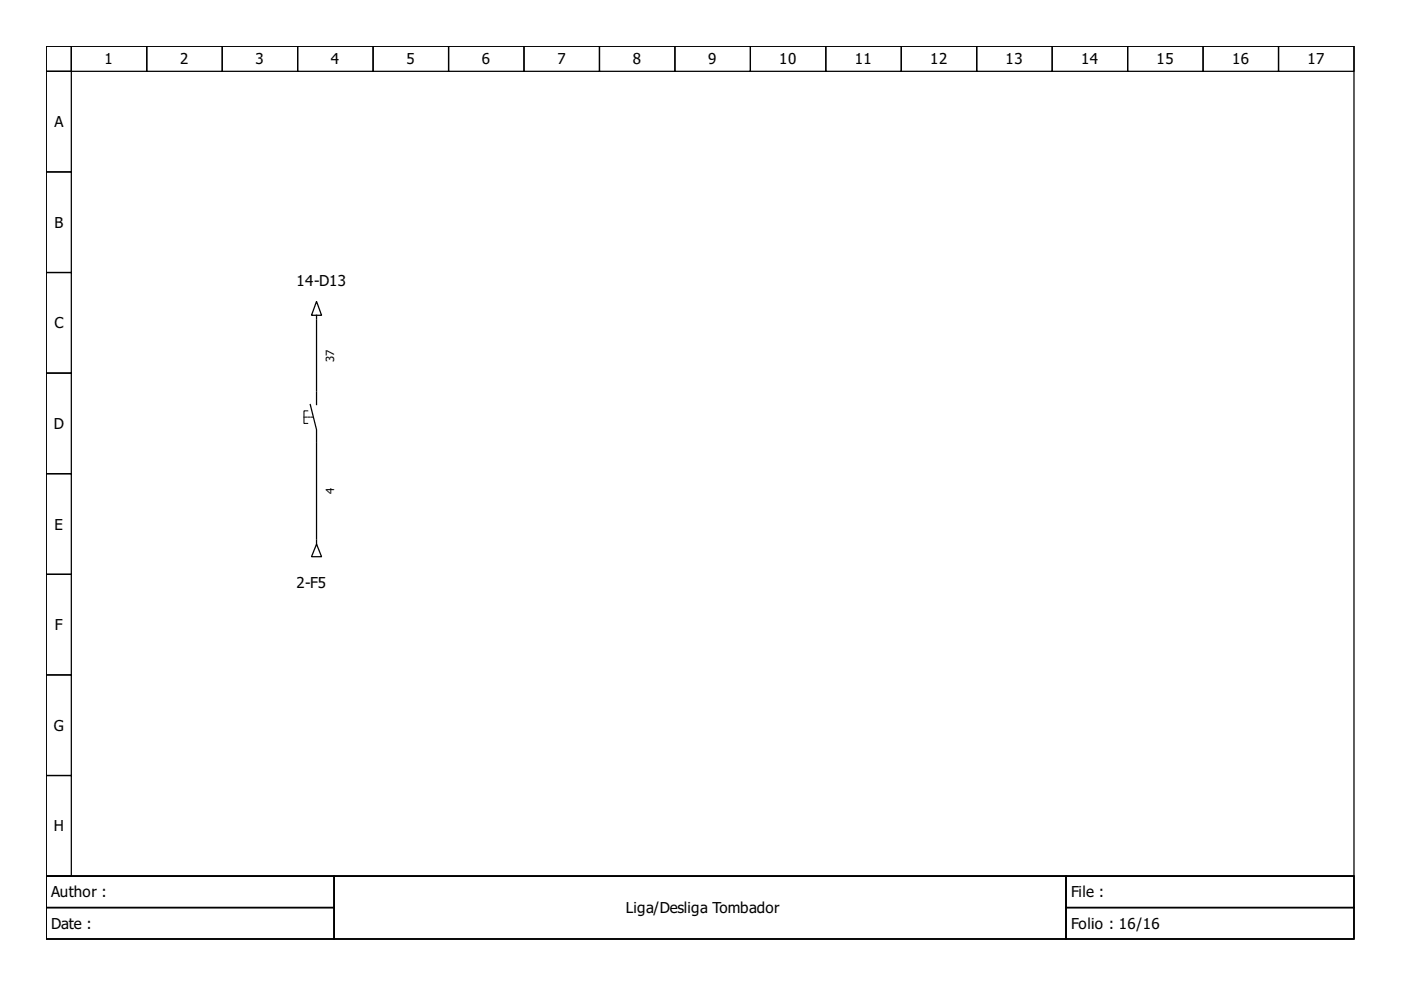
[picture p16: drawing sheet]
<svg xmlns="http://www.w3.org/2000/svg" width="297mm" height="210mm" viewBox="0 0 297 210" stroke-linecap="round" stroke-linejoin="round" font-family="sans-serif">
<defs><g id="words">
<g font-size="3.2">
<text x="22.2" y="13.7">1</text>
<text x="38.2" y="13.7">2</text>
<text x="54.2" y="13.7">3</text>
<text x="70.2" y="13.7">4</text>
<text x="86.2" y="13.7">5</text>
<text x="102.2" y="13.7">6</text>
<text x="118.2" y="13.7">7</text>
<text x="134.2" y="13.7">8</text>
<text x="150.2" y="13.7">9</text>
<text x="165.2" y="13.7">10</text>
<text x="181.2" y="13.7">11</text>
<text x="197.2" y="13.7">12</text>
<text x="213.2" y="13.7">13</text>
<text x="229.2" y="13.7">14</text>
<text x="245.2" y="13.7">15</text>
<text x="261.2" y="13.7">16</text>
<text x="277.2" y="13.7">17</text>
<text x="11.5" y="27">A</text>
<text x="11.5" y="48.3">B</text>
<text x="62.8" y="60.7">14-D13</text>
<text x="11.5" y="69.6">C</text>
<text x="11.4" y="91">D</text>
<text x="11.5" y="112.3">E</text>
<text x="62.8" y="124.7">2-F5</text>
<text x="11.7" y="133.6">F</text>
<text x="11.4" y="155">G</text>
<text x="11.4" y="176.3">H</text>
<text x="10.9" y="190.3">Author :</text>
<text x="227.1" y="190.3">File :</text>
<text x="10.9" y="197">Date :</text>
<text x="132.7" y="193.6">Liga/Desliga Tombador</text>
<text x="227.1" y="197">Folio : 16/16</text>
</g>
<g font-size="2.4">
<text x="70.8" y="76.7" transform="rotate(-90 70.8 76.7)">37</text>
<text x="70.8" y="104.8" transform="rotate(-90 70.8 104.8)">4</text>
</g>
</g></defs>
<g fill="none" stroke="#000" stroke-width=".27">
<path d="M9.8 9.8h277.3v176h-277.3zM9.8 9.8h5.3v5.3h-5.3zM9.8 15.1h5.3v21.4h-5.3zM15.1 9.8h16v5.3h-16zM31.1 9.8h16v5.3h-16zM47.1 9.8h16v5.3h-16zM63.1 9.8h16v5.3h-16zM79.1 9.8h16v5.3h-16zM95.1 9.8h16v5.3h-16zM111.1 9.8h16v5.3h-16zM127.1 9.8h16v5.3h-16zM143.1 9.8h16v5.3h-16z"/>
<path d="M159.1 9.8h16v5.3h-16zM175.1 9.8h16v5.3h-16zM191.1 9.8h16v5.3h-16zM207.1 9.8h16v5.3h-16zM223.1 9.8h16v5.3h-16zM239.1 9.8h16v5.3h-16zM255.1 9.8h16v5.3h-16zM271.1 9.8h16v5.3h-16zM9.8 36.5h5.3v21.3h-5.3zM9.8 57.8h5.3v21.3h-5.3zM9.8 79.1h5.3v21.3h-5.3zM67.1 63.9l1.1 2.9h-2.2z"/>
<path d="M67.1 66.8v.8M67.1 67.9v14.9M65.8 85.8l1.3 5.3v2.7M67.1 83.1v2.7M67.1 94v20.3M9.8 100.4h5.3v21.4h-5.3zM67.1 115.4l1.1 2.6h-2.2zM67.1 114.6v.8M9.8 121.8h5.3v21.3h-5.3zM9.8 143.1h5.3v21.3h-5.3zM9.8 164.4h5.3v21.4h-5.3zM9.8 185.8h277.3v13.3h-277.3z"/>
<path d="M9.8 185.8h61v6.6h-61zM9.8 192.4h61v6.7h-61zM70.8 185.8h155.2v13.3h-155.2zM226 185.8h61.1v6.6h-61.1zM226 192.4h61.1v6.7h-61.1z"/>
</g>
<path d="M64.4 88.4h1.9" fill="none" stroke="#000" stroke-width=".21" stroke-dasharray=".5 .3"/>
<path d="M65.2 87.1h-.8v2.7h.8" fill="none" stroke="#000" stroke-width=".21"/>
<use href="#words"/>
</svg>
